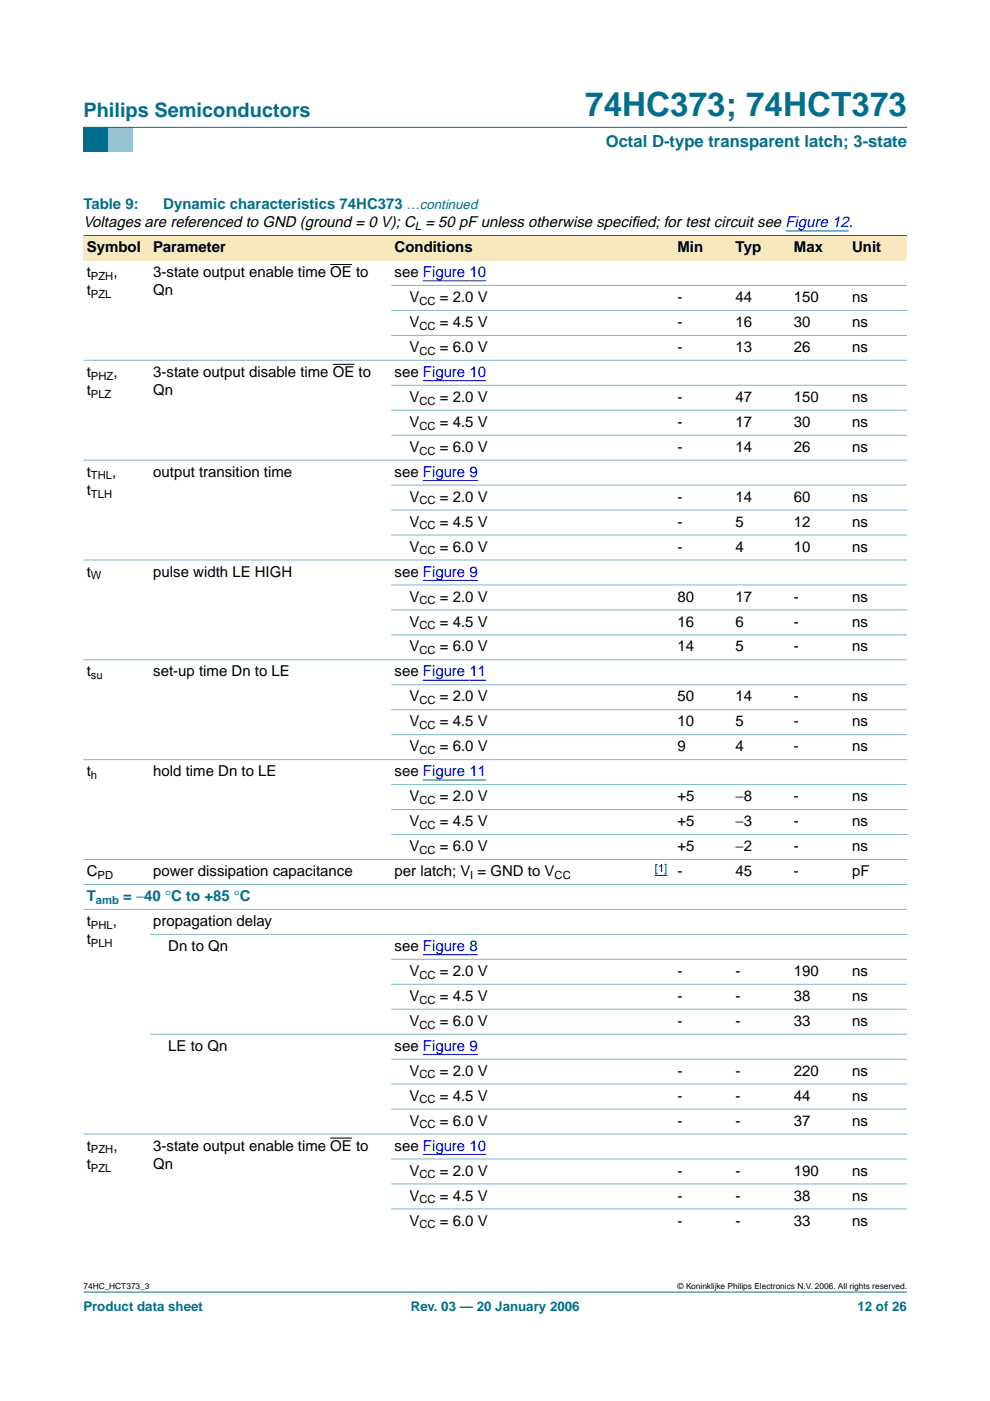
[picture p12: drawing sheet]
<svg xmlns="http://www.w3.org/2000/svg" width="210mm" height="297mm" viewBox="0 0 210 297" stroke-linecap="round" stroke-linejoin="round" font-family="sans-serif">
<defs><g id="words">
<text font-size="7.1" fill="#006e8c" x="124.1" y="24.7">74HC373; 74HCT373</text>
<text font-size="4.2" fill="#006e8c" x="17.7" y="24.9">Philips Semiconductors</text>
<text font-size="3.5" fill="#006e8c" x="128.4" y="31.1">Octal D-type transparent latch; 3-state</text>
<g font-size="3.2" fill="#006e8c">
<text x="17.7" y="44.3">Table 9:</text>
<text x="34.6" y="44.3">Dynamic characteristics 74HC373 …continued</text>
<text x="18.4" y="191">T</text>
<text x="26.1" y="191">= −40 °C to +85 °C</text>
</g>
<g font-size="3.2">
<text x="17.7" y="48.2">Voltages are referenced to GND (ground = 0 V); C = 50 pF unless otherwise specif</text>
<text x="18.4" y="53.5">Symbol</text>
<text x="32.5" y="53.5">Parameter</text>
<text x="83.7" y="53.5">Conditions</text>
<text x="133.9" y="48.2">ied; for test circuit see Figure 12.</text>
<text x="143.6" y="53.5">Min</text>
<text x="156" y="53.5">Typ</text>
<text x="168.3" y="53.5">Max</text>
<text x="180.7" y="53.5">Unit</text>
<text x="18.4" y="58.8">t</text>
<text x="24" y="58.8">,</text>
<text x="32.5" y="58.8">3-state output enable time OE to</text>
<text x="83.7" y="58.8">see Figure 10</text>
<text x="18.4" y="62.6">t</text>
<text x="32.5" y="62.6">Qn</text>
<text x="86.8" y="64">V</text>
<text x="93.3" y="64">= 2.0 V</text>
<text x="143.6" y="64">-</text>
<text x="156" y="64">44</text>
<text x="168.3" y="64">150</text>
<text x="180.7" y="64">ns</text>
<text x="86.8" y="69.3">V</text>
<text x="93.3" y="69.3">= 4.5 V</text>
<text x="143.6" y="69.3">-</text>
<text x="156" y="69.3">16</text>
<text x="168.3" y="69.3">30</text>
<text x="180.7" y="69.3">ns</text>
<text x="86.8" y="74.6">V</text>
<text x="93.3" y="74.6">= 6.0 V</text>
<text x="143.6" y="74.6">-</text>
<text x="156" y="74.6">13</text>
<text x="168.3" y="74.6">26</text>
<text x="180.7" y="74.6">ns</text>
<text x="18.4" y="79.9">t</text>
<text x="18.4" y="83.8">t</text>
<text x="24" y="79.9">,</text>
<text x="32.5" y="83.8">Qn</text>
<text x="32.5" y="79.9">3-state output disable time OE to</text>
<text x="83.7" y="79.9">see Figure 10</text>
<text x="86.8" y="85.2">V</text>
<text x="93.3" y="85.2">= 2.0 V</text>
<text x="143.6" y="85.2">-</text>
<text x="156" y="85.2">47</text>
<text x="168.3" y="85.2">150</text>
<text x="180.7" y="85.2">ns</text>
<text x="86.8" y="90.5">V</text>
<text x="86.8" y="95.8">V</text>
<text x="93.3" y="90.5">= 4.5 V</text>
<text x="93.3" y="95.8">= 6.0 V</text>
<text x="143.6" y="90.5">-</text>
<text x="143.6" y="95.8">-</text>
<text x="156" y="90.5">17</text>
<text x="156" y="95.8">14</text>
<text x="168.3" y="90.5">30</text>
<text x="168.3" y="95.8">26</text>
<text x="180.7" y="90.5">ns</text>
<text x="180.7" y="95.8">ns</text>
<text x="18.4" y="101.1">t</text>
<text x="23.8" y="101.1">,</text>
<text x="32.5" y="101.1">output transition time</text>
<text x="83.7" y="101.1">see Figure 9</text>
<text x="18.4" y="105">t</text>
<text x="86.8" y="106.4">V</text>
<text x="93.3" y="106.4">= 2.0 V</text>
<text x="143.6" y="106.4">-</text>
<text x="156" y="106.4">14</text>
<text x="168.3" y="106.4">60</text>
<text x="180.7" y="106.4">ns</text>
<text x="86.8" y="111.7">V</text>
<text x="93.3" y="111.7">= 4.5 V</text>
<text x="143.6" y="111.7">-</text>
<text x="156" y="111.7">5</text>
<text x="168.3" y="111.7">12</text>
<text x="180.7" y="111.7">ns</text>
<text x="86.8" y="117">V</text>
<text x="93.3" y="117">= 6.0 V</text>
<text x="143.6" y="117">-</text>
<text x="156" y="117">4</text>
<text x="168.3" y="117">10</text>
<text x="180.7" y="117">ns</text>
<text x="18.4" y="122.3">t</text>
<text x="32.5" y="122.3">pulse width LE HIGH</text>
<text x="83.7" y="122.3">see Figure 9</text>
<text x="86.8" y="127.5">V</text>
<text x="93.3" y="127.5">= 2.0 V</text>
<text x="143.6" y="127.5">80</text>
<text x="156" y="127.5">17</text>
<text x="168.3" y="127.5">-</text>
<text x="180.7" y="127.5">ns</text>
<text x="86.8" y="132.8">V</text>
<text x="93.3" y="132.8">= 4.5 V</text>
<text x="143.6" y="132.8">16</text>
<text x="156" y="132.8">6</text>
<text x="168.3" y="132.8">-</text>
<text x="180.7" y="132.8">ns</text>
<text x="18.4" y="143.4">t</text>
<text x="32.5" y="143.4">set-up time Dn to LE</text>
<text x="83.7" y="143.4">see Figure 11</text>
<text x="86.8" y="138.1">V</text>
<text x="93.3" y="138.1">= 6.0 V</text>
<text x="143.6" y="138.1">14</text>
<text x="156" y="138.1">5</text>
<text x="168.3" y="138.1">-</text>
<text x="180.7" y="138.1">ns</text>
<text x="86.8" y="148.7">V</text>
<text x="93.3" y="148.7">= 2.0 V</text>
<text x="143.6" y="148.7">50</text>
<text x="156" y="148.7">14</text>
<text x="168.3" y="148.7">-</text>
<text x="180.7" y="148.7">ns</text>
<text x="86.8" y="154">V</text>
<text x="93.3" y="154">= 4.5 V</text>
<text x="143.6" y="154">10</text>
<text x="156" y="154">5</text>
<text x="168.3" y="154">-</text>
<text x="180.7" y="154">ns</text>
<text x="86.8" y="159.3">V</text>
<text x="93.3" y="159.3">= 6.0 V</text>
<text x="143.6" y="159.3">9</text>
<text x="156" y="159.3">4</text>
<text x="168.3" y="159.3">-</text>
<text x="180.7" y="159.3">ns</text>
<text x="18.4" y="164.6">t</text>
<text x="32.5" y="164.6">hold time Dn to LE</text>
<text x="83.7" y="164.6">see Figure 11</text>
<text x="86.8" y="169.9">V</text>
<text x="93.3" y="169.9">= 2.0 V</text>
<text x="143.6" y="169.9">+5</text>
<text x="156" y="169.9">−8</text>
<text x="168.3" y="169.9">-</text>
<text x="180.7" y="169.9">ns</text>
<text x="86.8" y="175.2">V</text>
<text x="93.3" y="175.2">= 4.5 V</text>
<text x="143.6" y="175.2">+5</text>
<text x="156" y="175.2">−3</text>
<text x="168.3" y="175.2">-</text>
<text x="180.7" y="175.2">ns</text>
<text x="18.4" y="185.8">C</text>
<text x="32.5" y="185.8">power dissipation capacitance</text>
<text x="83.7" y="185.8">per latch; V = GND to V</text>
<text x="86.8" y="180.5">V</text>
<text x="93.3" y="180.5">= 6.0 V</text>
<text x="143.6" y="185.8">-</text>
<text x="143.6" y="180.5">+5</text>
<text x="156" y="180.5">−2</text>
<text x="156" y="185.8">45</text>
<text x="168.3" y="180.5">-</text>
<text x="168.3" y="185.8">-</text>
<text x="180.7" y="180.5">ns</text>
<text x="180.7" y="185.8">pF</text>
<text x="18.4" y="196.3">t</text>
<text x="23.9" y="196.3">,</text>
<text x="32.5" y="196.3">propagation delay</text>
<text x="18.4" y="200.2">t</text>
<text x="35.7" y="201.6">Dn to Qn</text>
<text x="83.7" y="201.6">see Figure 8</text>
<text x="86.8" y="206.9">V</text>
<text x="93.3" y="206.9">= 2.0 V</text>
<text x="143.6" y="206.9">-</text>
<text x="156" y="206.9">-</text>
<text x="168.3" y="206.9">190</text>
<text x="180.7" y="206.9">ns</text>
<text x="86.8" y="212.2">V</text>
<text x="93.3" y="212.2">= 4.5 V</text>
<text x="143.6" y="212.2">-</text>
<text x="156" y="212.2">-</text>
<text x="168.3" y="212.2">38</text>
<text x="180.7" y="212.2">ns</text>
<text x="86.8" y="217.5">V</text>
<text x="93.3" y="217.5">= 6.0 V</text>
<text x="143.6" y="217.5">-</text>
<text x="156" y="217.5">-</text>
<text x="168.3" y="217.5">33</text>
<text x="180.7" y="217.5">ns</text>
<text x="35.7" y="222.8">LE to Qn</text>
<text x="83.7" y="222.8">see Figure 9</text>
<text x="86.8" y="233.4">V</text>
<text x="86.8" y="228.1">V</text>
<text x="93.3" y="228.1">= 2.0 V</text>
<text x="93.3" y="233.4">= 4.5 V</text>
<text x="143.6" y="228.1">-</text>
<text x="143.6" y="233.4">-</text>
<text x="156" y="228.1">-</text>
<text x="156" y="233.4">-</text>
<text x="168.3" y="228.1">220</text>
<text x="168.3" y="233.4">44</text>
<text x="180.7" y="228.1">ns</text>
<text x="180.7" y="233.4">ns</text>
<text x="86.8" y="238.7">V</text>
<text x="93.3" y="238.7">= 6.0 V</text>
<text x="143.6" y="238.7">-</text>
<text x="156" y="238.7">-</text>
<text x="168.3" y="238.7">37</text>
<text x="180.7" y="238.7">ns</text>
<text x="18.4" y="244">t</text>
<text x="24" y="244">,</text>
<text x="32.5" y="244">3-state output enable time OE to</text>
<text x="83.7" y="244">see Figure 10</text>
<text x="18.4" y="247.8">t</text>
<text x="32.5" y="247.8">Qn</text>
<text x="86.8" y="249.3">V</text>
<text x="93.3" y="249.3">= 2.0 V</text>
<text x="143.6" y="249.3">-</text>
<text x="156" y="249.3">-</text>
<text x="168.3" y="249.3">190</text>
<text x="180.7" y="249.3">ns</text>
<text x="86.8" y="254.5">V</text>
<text x="93.3" y="254.5">= 4.5 V</text>
<text x="143.6" y="254.5">-</text>
<text x="156" y="254.5">-</text>
<text x="168.3" y="254.5">38</text>
<text x="180.7" y="254.5">ns</text>
<text x="86.8" y="259.8">V</text>
<text x="93.3" y="259.8">= 6.0 V</text>
<text x="143.6" y="259.8">-</text>
<text x="156" y="259.8">-</text>
<text x="168.3" y="259.8">33</text>
<text x="180.7" y="259.8">ns</text>
</g>
<g font-size="2.8" fill="#006e8c">
<text x="17.7" y="278">Product data sheet</text>
<text x="87.1" y="278">Rev. 03 — 20 January 2006</text>
<text x="181.8" y="278">12 of 26</text>
</g>
<g font-size="2.4">
<text x="88" y="48.7">L</text>
<text x="19.3" y="59.3">PZH</text>
<text x="19.3" y="63.2">PZL</text>
<text x="88.9" y="64.6">CC</text>
<text x="88.9" y="69.9">CC</text>
<text x="88.9" y="75.2">CC</text>
<text x="19.3" y="80.5">PHZ</text>
<text x="19.3" y="84.4">PLZ</text>
<text x="88.9" y="85.8">CC</text>
<text x="88.9" y="91.1">CC</text>
<text x="19.3" y="101.7">THL</text>
<text x="88.9" y="96.4">CC</text>
<text x="19.3" y="105.5">TLH</text>
<text x="88.9" y="107">CC</text>
<text x="88.9" y="112.2">CC</text>
<text x="88.9" y="117.5">CC</text>
<text x="19.3" y="122.8">W</text>
<text x="88.9" y="128.1">CC</text>
<text x="88.9" y="133.4">CC</text>
<text x="19.3" y="144">su</text>
<text x="88.9" y="138.7">CC</text>
<text x="88.9" y="149.3">CC</text>
<text x="88.9" y="154.6">CC</text>
<text x="88.9" y="159.9">CC</text>
<text x="19.3" y="165.2">h</text>
<text x="88.9" y="170.5">CC</text>
<text x="88.9" y="175.7">CC</text>
<text x="88.9" y="181">CC</text>
<text x="20.7" y="186.3">PD</text>
<text x="99.7" y="186.3">I</text>
<text x="117.6" y="186.3">CC</text>
<text x="19.3" y="196.9">PHL</text>
<text x="19.3" y="200.8">PLH</text>
<text x="88.9" y="207.5">CC</text>
<text x="88.9" y="212.8">CC</text>
<text x="88.9" y="218.1">CC</text>
<text x="88.9" y="228.7">CC</text>
<text x="88.9" y="234">CC</text>
<text x="88.9" y="239.2">CC</text>
<text x="19.3" y="244.5">PZH</text>
<text x="19.3" y="248.4">PZL</text>
<text x="88.9" y="249.8">CC</text>
<text x="88.9" y="255.1">CC</text>
<text x="88.9" y="260.4">CC</text>
</g>
<text font-size="2.4" fill="#00f" x="138.9" y="184.8">[1]</text>
<text font-size="2.4" fill="#006e8c" x="20.3" y="191.6">amb</text>
<g font-size="1.8">
<text x="17.7" y="273.4">74HC_HCT373_3</text>
<text x="143.7" y="273.4">© Koninklijke Philips Electronics N.V. 2006. All rights reserved.</text>
</g>
</g></defs>
<path d="M17.7 273.9h174.6z" fill="#006e8c" stroke="#006e8c" stroke-width=".21"/>
<path d="M17.7 27h5.3v5.3h-5.3z" fill-rule="evenodd" fill="#006e8c"/>
<path d="M23 27h5.3v5.3h-5.3z" fill-rule="evenodd" fill="#96c4d6"/>
<path d="M17.7 27h174.6z" fill="#006e8c" stroke="#006e8c" stroke-width=".21"/>
<path d="M70 56.1h4.6M70.6 77.2h4.5M70 241.3h4.6" fill="none" stroke="#000" stroke-width=".21"/>
<path d="M89.7 59.5h13.4M166.5 49h13.5M89.7 80.7h13.4M89.7 101.9h11.6M89.7 123h11.6M89.7 144.2h13.4M89.7 165.4h13.4M138.9 185.6h2.6M89.7 202.4h11.6M89.7 223.6h11.6M89.7 244.8h13.4" fill="none" stroke="#00f" stroke-width=".21"/>
<g fill="#f7e8bd">
<path d="M17.7 49.9h14.1v5.3h-14.1z" fill-rule="evenodd"/>
<path d="M31.8 49.9h51.2v5.3h-51.2z" fill-rule="evenodd"/>
<path d="M83 49.9h52.9v5.3h-52.9z" fill-rule="evenodd"/>
<path d="M135.9 49.9h7v5.3h-7z" fill-rule="evenodd"/>
<path d="M142.9 49.9h12.4v5.3h-12.4z" fill-rule="evenodd"/>
<path d="M155.3 49.9h12.3v5.3h-12.3z" fill-rule="evenodd"/>
<path d="M167.6 49.9h12.4v5.3h-12.4z" fill-rule="evenodd"/>
<path d="M180 49.9h12.3v5.3h-12.3z" fill-rule="evenodd"/>
</g>
<path d="M17.7 49.9h174.6z" fill="#006e8c" stroke="#006e8c" stroke-width=".21"/>
<g fill="#80b6c6" stroke="#80b6c6" stroke-width=".21">
<path d="M83 60.5h109.3z"/>
<path d="M83 65.8h109.3z"/>
<path d="M83 71.1h109.3z"/>
<path d="M17.7 76.4h174.6z"/>
<path d="M83 81.7h109.3z"/>
<path d="M83 87h109.3z"/>
<path d="M83 92.3h109.3z"/>
<path d="M17.7 97.6h174.6z"/>
<path d="M83 102.9h109.3z"/>
<path d="M83 108.1h109.3z"/>
<path d="M83 113.4h109.3z"/>
<path d="M17.7 118.7h174.6z"/>
<path d="M83 124h109.3z"/>
<path d="M83 129.3h109.3z"/>
<path d="M83 134.6h109.3z"/>
<path d="M17.7 139.9h174.6z"/>
<path d="M83 145.2h109.3z"/>
<path d="M83 150.5h109.3z"/>
<path d="M83 155.8h109.3z"/>
<path d="M17.7 161.1h174.6z"/>
<path d="M83 166.4h109.3z"/>
<path d="M83 171.6h109.3z"/>
<path d="M83 176.9h109.3z"/>
<path d="M17.7 182.2h174.6z"/>
<path d="M17.7 187.5h174.6z"/>
<path d="M17.7 192.8h174.6z"/>
<path d="M31.8 198.1h160.5z"/>
<path d="M83 203.4h109.3z"/>
<path d="M83 208.7h109.3z"/>
<path d="M83 214h109.3z"/>
<path d="M31.8 219.3h160.5z"/>
<path d="M83 224.6h109.3z"/>
<path d="M83 229.9h109.3z"/>
<path d="M83 235.1h109.3z"/>
<path d="M17.7 240.4h174.6z"/>
<path d="M83 245.7h109.3z"/>
<path d="M83 251h109.3z"/>
<path d="M83 256.3h109.3z"/>
</g>
<use href="#words"/>
</svg>
